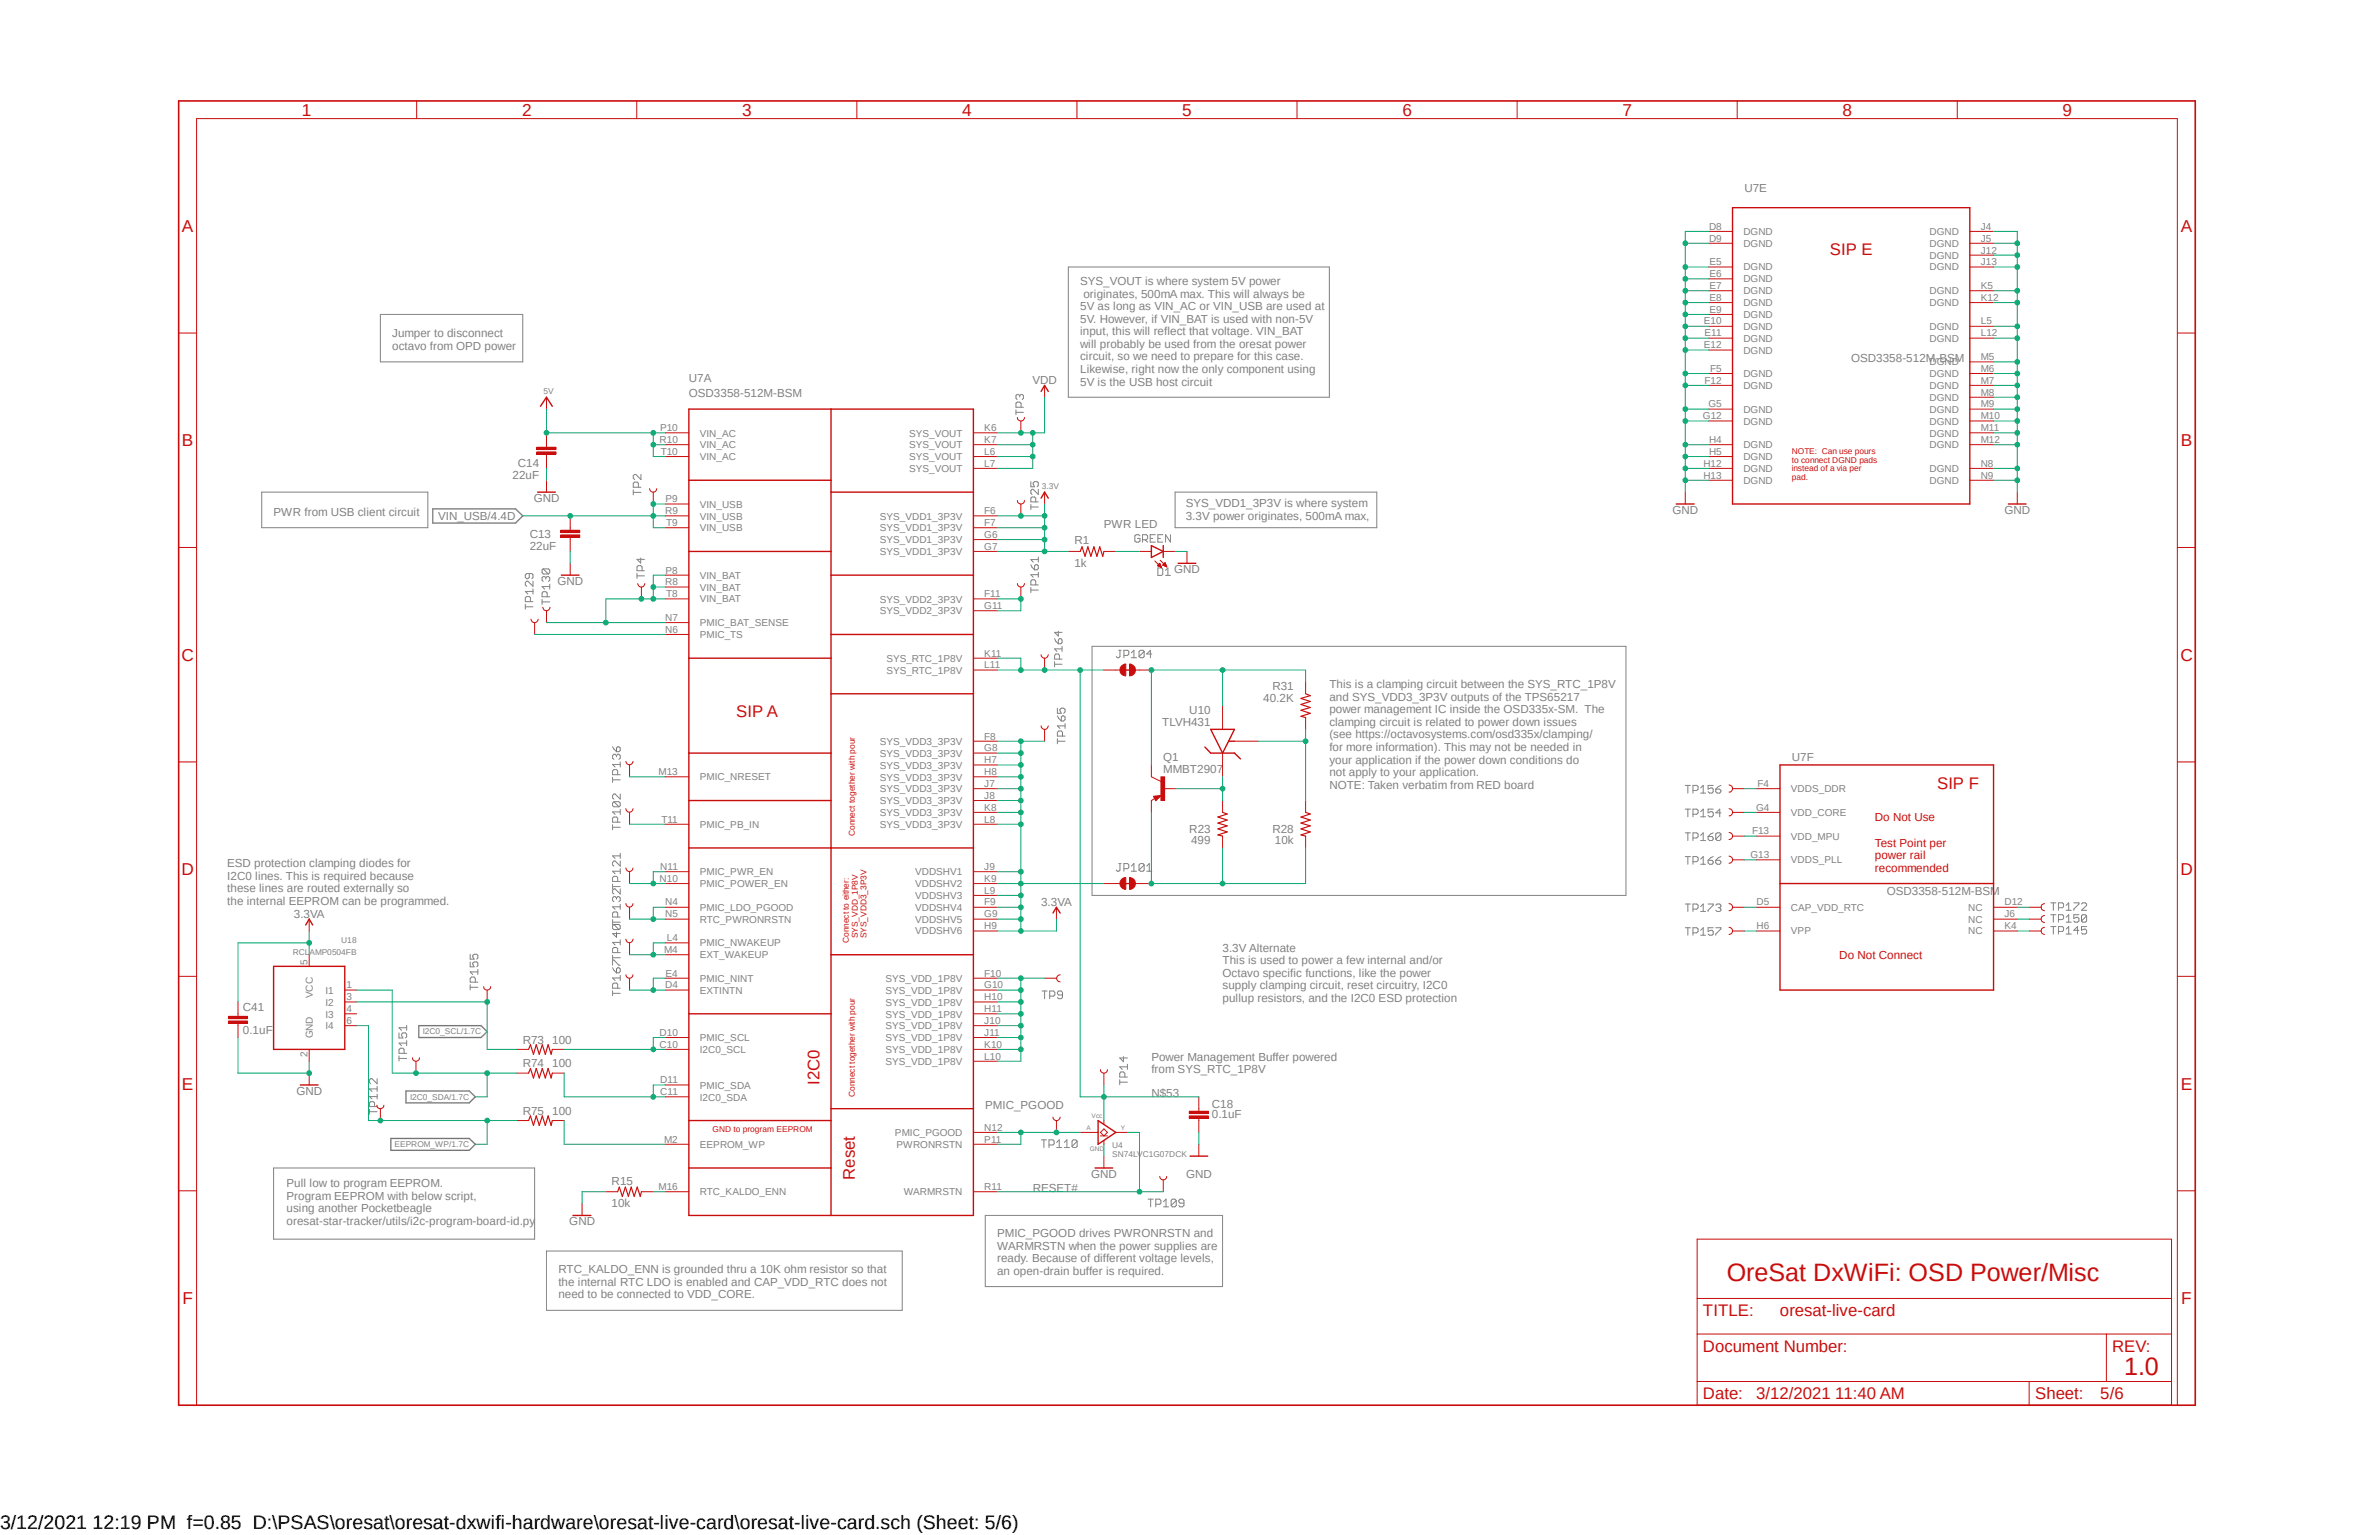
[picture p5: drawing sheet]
<svg xmlns="http://www.w3.org/2000/svg" width="432mm" height="279mm" viewBox="0 0 432 279" stroke-linecap="round" stroke-linejoin="round" font-family="sans-serif">
<defs><g id="words">
<g font-size="4.6" fill="#c90d0c">
<text x="314.2" y="233.1">OreSat DxWiFi: OSD Power/Misc</text>
<text x="386.5" y="250.4">1.0</text>
</g>
<text font-size="3.6" x="0" y="278.4">3/12/2021 12:19 PM f=0.85 D:\PSAS\oresat\oresat-dxwifi-hardware\oresat-live-card\oresat-live-card.sch (Sheet: 5/6)</text>
<g font-size="3.1" fill="#c90d0c">
<text x="54.9" y="21.1">1</text>
<text x="95" y="21.1">2</text>
<text x="135" y="21.1">3</text>
<text x="175.1" y="21.1">4</text>
<text x="215.1" y="21.1">5</text>
<text x="255.2" y="21.1">6</text>
<text x="295.2" y="21.1">7</text>
<text x="335.3" y="21.1">8</text>
<text x="375.3" y="21.1">9</text>
<text x="33.1" y="42.2">A</text>
<text x="396.8" y="42.2">A</text>
<text x="33.1" y="81.2">B</text>
<text x="396.8" y="81.2">B</text>
<text x="33" y="120.3">C</text>
<text x="396.7" y="120.3">C</text>
<text x="33" y="159.3">D</text>
<text x="396.7" y="159.3">D</text>
<text x="33.1" y="198.3">E</text>
<text x="396.8" y="198.3">E</text>
<text x="33.2" y="237.4">F</text>
<text x="396.9" y="237.4">F</text>
</g>
<g font-size="3" fill="#c90d0c">
<text x="333" y="46.4">SIP E</text>
<text x="134" y="130.6">SIP A</text>
<text x="352.5" y="143.6">SIP F</text>
<text x="149.1" y="197.5" transform="rotate(-90 149.1 197.5)">I2C0</text>
<text x="155.5" y="214.8" transform="rotate(-90 155.5 214.8)">Reset</text>
<text x="309.9" y="239.6">TITLE:</text>
<text x="323.9" y="239.6">oresat-live-card</text>
<text x="309.9" y="246">Document Number:</text>
<text x="384.3" y="246">REV:</text>
<text x="309.9" y="254.7">Date:</text>
<text x="319.6" y="254.7">3/12/2021 11:40 AM</text>
<text x="370.3" y="254.7">Sheet:</text>
<text x="382.2" y="254.7">5/6</text>
</g>
<g font-size="2.1" fill="#808080">
<text x="317.4" y="35">U7E</text>
<text x="196.6" y="51.9">SYS_VOUT is where system 5V power</text>
<text x="196.6" y="56.5">5V as long as VIN_AC or VIN_USB are used at</text>
<text x="196.6" y="58.8">5V. However, if VIN_BAT is used with non-5V</text>
<text x="197.1" y="54.2">originates, 500mA max. This will always be</text>
<text x="71.4" y="61.4">Jumper to disconnect</text>
<text x="71.4" y="63.7">octavo from OPD power</text>
<text x="196.6" y="61">input, this will reflect that voltage. VIN_BAT</text>
<text x="196.6" y="63.3">will probably be used from the oresat power</text>
<text x="196.6" y="65.6">circuit, so we need to prepare for this case.</text>
<text x="336.8" y="65.9">OSD3358-512M-BSM</text>
<text x="125.3" y="69.6">U7A</text>
<text x="187.9" y="69.9">VDD</text>
<text x="196.6" y="67.9">Likewise, right now the only component using</text>
<text x="196.6" y="70.2">5V is the USB host circuit</text>
<text x="125.3" y="72.3">OSD3358-512M-BSM</text>
<text x="93.3" y="87.1">22uF</text>
<text x="94.2" y="85">C14</text>
<text x="49.8" y="93.9">PWR from USB client circuit</text>
<text x="79.7" y="94.7">VIN_USB/4.4D</text>
<text x="97.1" y="91.3">GND</text>
<text x="215.8" y="92.3">SYS_VDD1_3P3V is where system</text>
<text x="215.8" y="94.6">3.3V power originates, 500mA max,</text>
<text x="304.3" y="93.5">GND</text>
<text x="364.7" y="93.5">GND</text>
<text x="96.4" y="100.1">22uF</text>
<text x="96.4" y="97.9">C13</text>
<text x="195.5" y="99.1">R1</text>
<text x="200.9" y="96.1">PWR LED</text>
<text x="101.4" y="106.4">GND</text>
<text x="195.5" y="103.2">1k</text>
<text x="213.7" y="104.3">GND</text>
<text x="231.5" y="125.6">R31</text>
<text x="241.9" y="125.3">This is a clamping circuit between the SYS_RTC_1P8V</text>
<text x="216.4" y="130">U10</text>
<text x="229.9" y="127.8">40.2K</text>
<text x="241.9" y="127.5">and SYS_VDD3_3P3V outputs of the TPS65217</text>
<text x="241.9" y="129.8">power management IC inside the OSD335x-SM. The</text>
<text x="211.5" y="132.1">TLVH431</text>
<text x="241.9" y="132.1">clamping circuit is related to power down issues</text>
<text x="241.9" y="134.4">(see https://octavosystems.com/osd335x/clamping/</text>
<text x="241.9" y="136.7">for more information). This may not be needed in</text>
<text x="211.7" y="140.8">MMBT2907</text>
<text x="211.7" y="138.6">Q1</text>
<text x="241.9" y="139">your application if the power down conditions do</text>
<text x="241.9" y="141.3">not apply to your application.</text>
<text x="241.9" y="143.6">NOTE: Taken verbatim from RED board</text>
<text x="326.1" y="138.6">U7F</text>
<text x="216.4" y="151.6">R23</text>
<text x="216.7" y="153.7">499</text>
<text x="231.5" y="151.6">R28</text>
<text x="232" y="153.7">10k</text>
<text x="41.4" y="157.8">ESD protection clamping diodes for</text>
<text x="41.4" y="160.1">I2C0 lines. This is required because</text>
<text x="41.4" y="162.4">these lines are routed externally so</text>
<text x="41.4" y="164.7">the internal EEPROM can be programmed.</text>
<text x="53.5" y="167">3.3VA</text>
<text x="189.4" y="164.9">3.3VA</text>
<text x="343.3" y="163">OSD3358-512M-BSM</text>
<text x="222.5" y="173.2">3.3V Alternate</text>
<text x="222.5" y="175.5">This is used to power a few internal and/or</text>
<text x="222.5" y="177.8">Octavo specific functions, like the power</text>
<text x="44.2" y="184">C41</text>
<text x="222.5" y="180.1">supply clamping circuit, reset circuitry, I2C0</text>
<text x="222.5" y="182.4">pullup resistors, and the I2C0 ESD protection</text>
<text x="44.2" y="188.1">0.1uF</text>
<text x="95.1" y="189.9">R73</text>
<text x="100.5" y="189.9">100</text>
<text x="95.1" y="194.3">R74</text>
<text x="100.5" y="194.3">100</text>
<text x="209.5" y="193">Power Management Buffer powered</text>
<text x="209.5" y="195.3">from SYS_RTC_1P8V</text>
<text x="53.9" y="199.2">GND</text>
<text x="95.1" y="202.9">R75</text>
<text x="100.5" y="202.9">100</text>
<text x="179.3" y="201.8">PMIC_PGOOD</text>
<text x="209.5" y="199.6">N$53</text>
<text x="220.5" y="203.5">0.1uF</text>
<text x="220.5" y="201.6">C18</text>
<text x="111.3" y="215.6">R15</text>
<text x="198.5" y="214.3">GND</text>
<text x="215.8" y="214.3">GND</text>
<text x="52.2" y="216.1">Pull low to program EEPROM.</text>
<text x="52.2" y="218.4">Program EEPROM with below script,</text>
<text x="52.2" y="220.7">using another Pocketbeagle</text>
<text x="111.3" y="219.7">10k</text>
<text x="187.9" y="216.9">RESET#</text>
<text x="52.2" y="223">oresat-star-tracker/utils/i2c-program-board-id.py</text>
<text x="103.6" y="223">GND</text>
<text x="181.4" y="225.2">PMIC_PGOOD drives PWRONRSTN and</text>
<text x="181.4" y="227.5">WARMRSTN when the power supplies are</text>
<text x="101.6" y="231.8">RTC_KALDO_ENN is grounded thru a 10K ohm resistor so that</text>
<text x="181.4" y="229.7">ready. Because of different voltage levels,</text>
<text x="181.4" y="232">an open-drain buffer is required.</text>
<text x="101.6" y="234.1">the internal RTC LDO is enabled and CAP_VDD_RTC does not</text>
<text x="101.6" y="236.3">need to be connected to VDD_CORE.</text>
</g>
<g font-size="2.1" fill="#c90d0c">
<text x="341.2" y="149.5">Do Not Use</text>
<text x="341.2" y="154.1">Test Point per</text>
<text x="341.2" y="156.4">power rail</text>
<text x="341.2" y="158.7">recommended</text>
<text x="334.7" y="174.5">Do Not Connect</text>
</g>
<g font-size="1.8" fill="#808080">
<text x="311" y="41.8">D8</text>
<text x="360.4" y="41.8">J4</text>
<text x="311" y="44">D9</text>
<text x="317.2" y="42.8">DGND</text>
<text x="317.2" y="44.9">DGND</text>
<text x="351.1" y="42.8">DGND</text>
<text x="351.1" y="44.9">DGND</text>
<text x="351.1" y="47.1">DGND</text>
<text x="360.4" y="44">J5</text>
<text x="360.4" y="46.1">J12</text>
<text x="311.1" y="48.3">E5</text>
<text x="311.1" y="50.5">E6</text>
<text x="311.1" y="52.6">E7</text>
<text x="317.2" y="49.2">DGND</text>
<text x="317.2" y="51.4">DGND</text>
<text x="317.2" y="53.6">DGND</text>
<text x="351.1" y="49.2">DGND</text>
<text x="351.1" y="53.6">DGND</text>
<text x="360.4" y="48.3">J13</text>
<text x="360.4" y="52.6">K5</text>
<text x="310" y="59.1">E10</text>
<text x="311.1" y="54.8">E8</text>
<text x="311.1" y="56.9">E9</text>
<text x="317.2" y="55.7">DGND</text>
<text x="317.2" y="57.9">DGND</text>
<text x="351.1" y="55.7">DGND</text>
<text x="360.4" y="54.8">K12</text>
<text x="360.4" y="59.1">L5</text>
<text x="310" y="63.4">E12</text>
<text x="310.2" y="61.2">E11</text>
<text x="317.2" y="60">DGND</text>
<text x="317.2" y="62.2">DGND</text>
<text x="317.2" y="64.3">DGND</text>
<text x="351.1" y="60">DGND</text>
<text x="351.1" y="62.2">DGND</text>
<text x="360.4" y="61.2">L12</text>
<text x="360.4" y="65.5">M5</text>
<text x="310.2" y="69.8">F12</text>
<text x="311.2" y="67.7">F5</text>
<text x="317.2" y="68.7">DGND</text>
<text x="317.2" y="70.8">DGND</text>
<text x="351.1" y="66.5">DGND</text>
<text x="351.1" y="68.7">DGND</text>
<text x="351.1" y="70.8">DGND</text>
<text x="360.4" y="67.7">M6</text>
<text x="360.4" y="69.8">M7</text>
<text x="309.9" y="76.3">G12</text>
<text x="310.9" y="74.2">G5</text>
<text x="317.2" y="75.1">DGND</text>
<text x="317.2" y="77.3">DGND</text>
<text x="351.1" y="73">DGND</text>
<text x="351.1" y="75.1">DGND</text>
<text x="351.1" y="77.3">DGND</text>
<text x="360.4" y="72">M8</text>
<text x="360.4" y="74.2">M9</text>
<text x="360.4" y="76.3">M10</text>
<text x="120" y="80.6">R10</text>
<text x="120.1" y="78.5">P10</text>
<text x="120.2" y="82.8">T10</text>
<text x="127.3" y="79.5">VIN_AC</text>
<text x="127.3" y="81.6">VIN_AC</text>
<text x="127.3" y="83.8">VIN_AC</text>
<text x="165.4" y="79.5">SYS_VOUT</text>
<text x="165.4" y="81.6">SYS_VOUT</text>
<text x="165.4" y="83.8">SYS_VOUT</text>
<text x="179.1" y="78.5">K6</text>
<text x="179.1" y="80.6">K7</text>
<text x="179.1" y="82.8">L6</text>
<text x="311" y="80.6">H4</text>
<text x="311" y="82.8">H5</text>
<text x="317.2" y="81.6">DGND</text>
<text x="317.2" y="83.8">DGND</text>
<text x="351.1" y="79.5">DGND</text>
<text x="351.1" y="81.6">DGND</text>
<text x="360.4" y="78.5">M11</text>
<text x="360.4" y="80.6">M12</text>
<text x="165.4" y="85.9">SYS_VOUT</text>
<text x="179.1" y="85">L7</text>
<text x="310" y="85">H12</text>
<text x="310" y="87.1">H13</text>
<text x="317.2" y="85.9">DGND</text>
<text x="317.2" y="88.1">DGND</text>
<text x="351.1" y="85.9">DGND</text>
<text x="351.1" y="88.1">DGND</text>
<text x="360.4" y="85">N8</text>
<text x="360.4" y="87.1">N9</text>
<text x="121" y="93.6">R9</text>
<text x="121.1" y="91.4">P9</text>
<text x="121.2" y="95.8">T9</text>
<text x="127.3" y="92.4">VIN_USB</text>
<text x="127.3" y="94.6">VIN_USB</text>
<text x="160.1" y="94.6">SYS_VDD1_3P3V</text>
<text x="179.1" y="93.6">F6</text>
<text x="179.1" y="95.8">F7</text>
<text x="127.3" y="96.7">VIN_USB</text>
<text x="160.1" y="96.7">SYS_VDD1_3P3V</text>
<text x="160.1" y="98.9">SYS_VDD1_3P3V</text>
<text x="160.1" y="101">SYS_VDD1_3P3V</text>
<text x="179.1" y="97.9">G6</text>
<text x="179.1" y="100.1">G7</text>
<text x="121" y="106.6">R8</text>
<text x="121.1" y="104.4">P8</text>
<text x="127.3" y="105.3">VIN_BAT</text>
<text x="127.3" y="107.5">VIN_BAT</text>
<text x="121" y="113">N7</text>
<text x="121.2" y="108.7">T8</text>
<text x="127.3" y="114">PMIC_BAT_SENSE</text>
<text x="127.3" y="109.6">VIN_BAT</text>
<text x="160.1" y="109.7">SYS_VDD2_3P3V</text>
<text x="160.1" y="111.8">SYS_VDD2_3P3V</text>
<text x="179.1" y="108.7">F11</text>
<text x="179.1" y="110.9">G11</text>
<text x="121" y="115.2">N6</text>
<text x="127.3" y="116.1">PMIC_TS</text>
<text x="179.1" y="119.5">K11</text>
<text x="161.3" y="120.5">SYS_RTC_1P8V</text>
<text x="161.3" y="122.6">SYS_RTC_1P8V</text>
<text x="179.1" y="121.7">L11</text>
<text x="160.1" y="135.6">SYS_VDD3_3P3V</text>
<text x="160.1" y="137.8">SYS_VDD3_3P3V</text>
<text x="179.1" y="134.6">F8</text>
<text x="179.1" y="136.8">G8</text>
<text x="119.8" y="141.1">M13</text>
<text x="127.3" y="142">PMIC_NRESET</text>
<text x="160.1" y="139.9">SYS_VDD3_3P3V</text>
<text x="160.1" y="142.1">SYS_VDD3_3P3V</text>
<text x="179.1" y="138.9">H7</text>
<text x="179.1" y="141.1">H8</text>
<text x="179.1" y="143.3">J7</text>
<text x="319.8" y="143.3">F4</text>
<text x="120.4" y="149.7">T11</text>
<text x="160.1" y="144.2">SYS_VDD3_3P3V</text>
<text x="160.1" y="146.4">SYS_VDD3_3P3V</text>
<text x="160.1" y="148.5">SYS_VDD3_3P3V</text>
<text x="179.1" y="145.4">J8</text>
<text x="179.1" y="147.6">K8</text>
<text x="179.1" y="149.7">L8</text>
<text x="319.5" y="147.6">G4</text>
<text x="325.9" y="144.2">VDDS_DDR</text>
<text x="325.9" y="148.5">VDD_CORE</text>
<text x="127.3" y="150.7">PMIC_PB_IN</text>
<text x="160.1" y="150.7">SYS_VDD3_3P3V</text>
<text x="318.8" y="151.9">F13</text>
<text x="325.9" y="152.8">VDD_MPU</text>
<text x="120" y="160.5">N10</text>
<text x="120.1" y="158.4">N11</text>
<text x="127.3" y="159.3">PMIC_PWR_EN</text>
<text x="127.3" y="161.5">PMIC_POWER_EN</text>
<text x="166.5" y="159.3">VDDSHV1</text>
<text x="166.5" y="161.5">VDDSHV2</text>
<text x="179.1" y="158.4">J9</text>
<text x="179.1" y="160.5">K9</text>
<text x="318.5" y="156.2">G13</text>
<text x="325.9" y="157.1">VDDS_PLL</text>
<text x="121" y="164.8">N4</text>
<text x="121" y="167">N5</text>
<text x="127.3" y="165.8">PMIC_LDO_PGOOD</text>
<text x="127.3" y="167.9">RTC_PWRONRSTN</text>
<text x="166.5" y="167.9">VDDSHV5</text>
<text x="166.5" y="163.6">VDDSHV3</text>
<text x="166.5" y="165.8">VDDSHV4</text>
<text x="179.1" y="167">G9</text>
<text x="179.1" y="162.6">L9</text>
<text x="179.1" y="164.8">F9</text>
<text x="319.6" y="164.8">D5</text>
<text x="325.9" y="165.8">CAP_VDD_RTC</text>
<text x="358.1" y="165.8">NC</text>
<text x="358.1" y="167.9">NC</text>
<text x="364.7" y="164.8">D12</text>
<text x="364.7" y="167">J6</text>
<text x="120.9" y="173.4">M4</text>
<text x="121.3" y="171.3">L4</text>
<text x="127.3" y="172.3">PMIC_NWAKEUP</text>
<text x="166.5" y="170.1">VDDSHV6</text>
<text x="179.1" y="169.1">H9</text>
<text x="319.6" y="169.1">H6</text>
<text x="325.9" y="170.1">VPP</text>
<text x="358.1" y="170.1">NC</text>
<text x="364.7" y="169.1">K4</text>
<text x="56" y="175.6" transform="rotate(-90 56 175.6)">5</text>
<text x="63" y="179.9">1</text>
<text x="121" y="179.9">D4</text>
<text x="121.1" y="177.8">E4</text>
<text x="127.3" y="178.7">PMIC_NINT</text>
<text x="127.3" y="174.4">EXT_WAKEUP</text>
<text x="161.1" y="178.7">SYS_VDD_1P8V</text>
<text x="179.1" y="177.8">F10</text>
<text x="179.1" y="179.9">G10</text>
<text x="56.9" y="181.7" transform="rotate(-90 56.9 181.7)">VCC</text>
<text x="59.2" y="180.9">I1</text>
<text x="59.2" y="183">I2</text>
<text x="59.2" y="185.2">I3</text>
<text x="63" y="182.1">3</text>
<text x="63" y="184.2">4</text>
<text x="127.3" y="180.9">EXTINTN</text>
<text x="161.1" y="180.9">SYS_VDD_1P8V</text>
<text x="161.1" y="183">SYS_VDD_1P8V</text>
<text x="161.1" y="185.2">SYS_VDD_1P8V</text>
<text x="179.1" y="182.1">H10</text>
<text x="179.1" y="184.2">H11</text>
<text x="56.9" y="189" transform="rotate(-90 56.9 189)">GND</text>
<text x="59.2" y="187.4">I4</text>
<text x="63" y="186.4">6</text>
<text x="120" y="190.7">C10</text>
<text x="120" y="188.6">D10</text>
<text x="127.3" y="191.7">I2C0_SCL</text>
<text x="127.3" y="189.5">PMIC_SCL</text>
<text x="161.1" y="187.4">SYS_VDD_1P8V</text>
<text x="161.1" y="189.5">SYS_VDD_1P8V</text>
<text x="161.1" y="191.7">SYS_VDD_1P8V</text>
<text x="179.1" y="186.4">J10</text>
<text x="179.1" y="188.6">J11</text>
<text x="179.1" y="190.7">K10</text>
<text x="56" y="192.4" transform="rotate(-90 56 192.4)">2</text>
<text x="120.1" y="197.2">D11</text>
<text x="161.1" y="193.8">SYS_VDD_1P8V</text>
<text x="179.1" y="192.9">L10</text>
<text x="120.1" y="199.3">C11</text>
<text x="127.3" y="200.3">I2C0_SDA</text>
<text x="127.3" y="198.2">PMIC_SDA</text>
<text x="120.9" y="208">M2</text>
<text x="127.3" y="209">EEPROM_WP</text>
<text x="162.9" y="206.8">PMIC_PGOOD</text>
<text x="163.2" y="209">PWRONRSTN</text>
<text x="179.1" y="205.8">N12</text>
<text x="179.1" y="208">P11</text>
<text x="119.8" y="216.6">M16</text>
<text x="127.3" y="217.6">RTC_KALDO_ENN</text>
<text x="164.5" y="217.6">WARMRSTN</text>
<text x="179.1" y="216.6">R11</text>
</g>
<g font-size="1.5" fill="#808080">
<text x="98.9" y="71.8">5V</text>
<text x="189.6" y="89.1">3.3V</text>
<text x="53.3" y="173.8">RCLAMP0504FB</text>
<text x="62.1" y="171.6">U18</text>
<text x="76.9" y="188.3">I2C0_SCL/1.7C</text>
<text x="74.6" y="200.2">I2C0_SDA/1.7C</text>
<text x="71.8" y="208.8">EEPROM_WP/1.7C</text>
<text x="202.4" y="209">U4</text>
<text x="202.4" y="210.6">SN74LVC1G07DCK</text>
</g>
<g font-size="1.5" fill="#c90d0c">
<text x="326" y="82.6">NOTE: Can use pours</text>
<text x="326" y="84.2">to connect DGND pads</text>
<text x="326" y="85.8">instead of a via per</text>
<text x="326" y="87.4">pad.</text>
<text x="155.5" y="152.2" transform="rotate(-90 155.5 152.2)">Connect together with pour</text>
<text x="154.5" y="171.6" transform="rotate(-90 154.5 171.6)">Connect to either:</text>
<text x="156.1" y="170.8" transform="rotate(-90 156.1 170.8)">SYS_VDD_1P8V</text>
<text x="157.7" y="170.8" transform="rotate(-90 157.7 170.8)">SYS_VDD3_3P3V</text>
<text x="155.5" y="199.6" transform="rotate(-90 155.5 199.6)">Connect together with pour</text>
<text x="129.7" y="206.1">GND to program EEPROM</text>
</g>
<g font-size="1.2" fill="#808080">
<text x="198.6" y="203.5">Vcc</text>
<text x="197.7" y="205.7">A</text>
<text x="198.3" y="209.6">GND</text>
<text x="204" y="205.7">Y</text>
</g>
</g></defs>
<path d="M32 18.1l367.8 238.1M399.8 18.1l-367.8 238.1" fill="none" stroke="#fff" stroke-width=".18"/>
<g fill="none" stroke="#808080" stroke-width=".18">
<path d="M69.2 57.2h25.9v8.7h-25.9zM194.4 48.6h47.5v23.7h-47.5zM184.9 75.1h1.3M184.9 74.6v.9M185.5 72l-.2-.2h-.2l-.2 .2v.5l.2 .2M185.5 72l.3-.2h.2l.2 .2v.5l-.2 .2M185.5 72v.3M185.8 74.1v-.7l-.3-.2h-.4l-.2 .2v.7h1.3M47.6 89.6h30.3v6.5h-30.3zM115.2 89.6h1.4M115.2 89.2v.9M116.2 88.7v-.7l-.2-.2h-.5l-.3 .2v.7h1.4"/>
<path d="M116.6 86.4v.9l-.9-.9-.5 .2v.4l.3 .3M187.6 87.7v.9h.7l-.3-.5v-.2l.3-.2h.4l.2 .2v.4l-.2 .3M187.6 91.8v1M187.6 92.3h1.3M188.5 91.4v-.7l-.2-.2h-.5l-.2 .2v.7h1.3M188.9 89.1v.9l-.9-.9h-.2l-.2 .2v.4l.2 .3M207.4 97.5l-.2-.2h-.4l-.3 .2v1l.3 .2h.4l.2-.2v-.5h-.4M207.9 98.3h.7l.2-.3v-.5l-.2-.2h-.7v1.4M208.4 98.3l.4 .4M209.3 98h.5M210.2 97.3h-.9v1.4h.9M210.7 98h.5"/>
<path d="M211.6 97.3h-.9v1.4h.9M213 97.3v1.4l-.9-1.4v1.4M213.8 89.6h36.7v6.5h-36.7zM95.6 110.4h1.4M95.6 110v.9M96.3 104.4v.7l-.2 .2-.5-.2v-.5l.2-.2h1l.2 .2v.5l-.2 .2M96.5 109.5v-.7l-.2-.2h-.5l-.2 .2v.7h1.4M97 105.8v.9l-.9-.9h-.3l-.2 .2v.5l.2 .2M97 107.7h-1.4l.5 .4M97 107.2v.9M98.6 109.6h1.4M98.6 109.1v.9"/>
<path d="M98.8 103.5l-.2 .3v.4l.2 .3h1M98.8 103.5h1l.2 .3v.4l-.2 .3M98.8 103.5l1 1M99.3 105.2l-.2-.3h-.3l-.2 .3v.4l.2 .2M99.3 105.2l.3-.3 .4 .3v.4l-.2 .2M99.3 105.2v.2M99.6 108.6v-.7l-.3-.2h-.5l-.2 .2v.7h1.4M100 106.8h-1.4l.5 .4M100 106.3v.9M115.9 104.8h1.4M115.9 104.4v.9M116.6 101.6v.9l-.7-.7h1.4"/>
<path d="M116.8 103.9v-.7l-.2-.2h-.5l-.2 .2v.7h1.4M187.6 107.4h1.3M187.6 106.9v1M187.6 102.8l.2 .5 .5 .4M188.3 103l.2-.2h.2l.2 .2v.5l-.2 .2h-.4zM188.5 106.5v-.7l-.2-.3h-.5l-.2 .3v.7h1.3M188.9 104.6h-1.3l.4 .5M188.9 101.4v.9M188.9 104.2v.9M188.9 101.9h-1.3l.4 .4M191.9 116.2l.2 .5 .5 .5M192.6 114.9v.9l-.7-.7h1.4"/>
<path d="M192.8 120v-.7l-.2-.3h-.5l-.2 .3v.7h1.4M192.8 116.2h.2l.3 .3v.5l-.3 .2h-.4v-.7zM193.3 118.1h-1.4l.4 .5M193.3 117.6v1M198.7 117.6h97.2v45.4h-97.2zM203.6 118.4h.4M203.8 118.4v1.1l-.2 .2h-.3l-.2-.2M204.5 119.3h.7l.2-.3v-.4l-.2-.2h-.7v1.3M205.9 118.8l.4-.4v1.3M205.9 119.7h.9M208.2 118.6l-.2-.2h-.5l-.2 .2v.9M208.2 118.6v.9l-.2 .2h-.5l-.2-.2"/>
<path d="M208.2 118.6l-.9 .9M209.6 119h-.9l.6-.6v1.3M210.7 103.4h.7l.2 .2v.9l-.2 .2h-.7zM212.1 104.7h.9M212.1 103.8l.4-.4v1.3M111.5 135.9l.7 .9M112.2 137.5l-.3-.2h-.2l-.2 .2v.5l.2 .2M112.2 137.5l.2-.2h.2l.3 .2v.5l-.3 .2M112.2 137.5v.3M112.4 135.9l.5 .2v.5l-.3 .2h-.4v-.7zM112.9 138.7v.9M112.9 139.1h-1.4l.4 .5"/>
<path d="M191.9 120.9h1.4M191.9 120.4v1M192.4 134.9h1.4M192.4 128.9v.9h.7l-.2-.4v-.3l.2-.2h.4l.3 .2v.5l-.3 .2M192.4 134.5v.9M192.4 130.3l.7 .9M193.1 130.5l.2-.2 .5 .2v.5l-.3 .2h-.4zM193.3 134v-.7l-.2-.2h-.4l-.3 .2v.7h1.4M193.8 132.1h-1.4l.5 .5M193.8 131.7v.9M111.5 141.5v.9M111.5 150.1v.9"/>
<path d="M111.5 141.9h1.4M111.5 150.6h1.4M111.7 145.9l-.2 .3v.4l.2 .3h.9M111.7 145.9h.9l.3 .3v.4l-.3 .3M111.7 145.9l.9 1M112.4 141v-.7l-.2-.2h-.5l-.2 .2v.7h1.4M112.4 149.6v-.7l-.2-.2h-.5l-.2 .2v.7h1.4M112.9 144.5v1l-1-1h-.2l-.2 .3v.4l.2 .3M112.9 156.7v.9l-1-.9h-.2l-.2 .3v.4l.2 .2M112.9 147.3v1M112.9 155.3v1M112.9 158.1v.9"/>
<path d="M112.9 158.6h-1.4l.4 .4M112.9 155.8h-1.4l.4 .5M112.9 147.8h-1.4l.4 .5M203.6 157.2h.4M203.8 157.2v1.2l-.2 .2h-.3l-.2-.2M204.5 158.1h.7l.2-.2v-.5l-.2-.2h-.7v1.4M205.9 158.6h.9M205.9 157.6l.4-.4v1.4M208.2 157.4v1l-.2 .2h-.5l-.2-.2M208.2 157.4l-.2-.2h-.5l-.2 .2v1M208.2 157.4l-.9 1M208.7 158.6h.9"/>
<path d="M208.7 157.6l.4-.4v1.4M306.7 143h.9M306.7 147.3h.9M306.7 151.6h.9M306.7 155.9h.9M307.1 143v1.4M307.1 147.3v1.4M307.1 151.6v1.4M307.1 155.9v1.4M308.1 143.9h.6l.3-.3v-.4l-.3-.2h-.6v1.4M308.1 148.2h.6l.3-.2v-.5l-.3-.2h-.6v1.4M308.1 152.5h.6l.3-.2v-.5l-.3-.2h-.6v1.4"/>
<path d="M308.1 156.8h.6l.3-.2v-.5l-.3-.2h-.6v1.4M309.5 143.4l.4-.4v1.4M309.5 147.7l.4-.4v1.4M309.5 152.1l.4-.5v1.4M309.5 156.4l.4-.5v1.4M309.5 144.4h.8M309.5 148.7h.8M309.5 153h.8M309.5 157.3h.8M310.8 152.3h.7l.2 .4-.2 .3h-.4l-.3-.3zM310.8 156.6h.7l.2 .5-.2 .2h-.4l-.3-.2zM311.7 143h-.9v.6l.5-.2h.2l.2 .2v.5l-.2 .3h-.4l-.3-.3"/>
<path d="M311.7 147.3h-.9v.7l.5-.3h.2l.2 .3v.4l-.2 .3h-.4l-.3-.3M311.7 151.6l-.4 .2-.5 .5M311.7 155.9l-.4 .2-.5 .5M312.2 143.6h.7l.2 .5-.2 .3h-.4l-.3-.3zM312.2 156.6h.7l.2 .5-.2 .2h-.4l-.3-.2zM313.1 143l-.4 .2-.5 .4M313.1 151.8l-.2-.2h-.4l-.3 .2v.9M313.1 151.8v.9l-.2 .3h-.4l-.3-.3M313.1 148h-.9l.7-.7v1.4M313.1 151.8l-.9 .9M313.1 155.9l-.4 .2-.5 .5M85.6 173.7v.9h.7l-.3-.4v-.3l.3-.2h.4l.3 .2v.5l-.3 .2"/>
<path d="M85.6 175.1v.9h.7l-.3-.5v-.2l.3-.2h.4l.3 .2v.5l-.3 .2M85.6 179.7h1.4M85.6 179.2v1M86.5 178.8v-.7l-.2-.3h-.5l-.2 .3v.7h1.4M87 176.9h-1.4l.4 .5M87 176.4v1M111.5 160.9v.9M111.5 167.4v.9M111.5 173.9v1.8M111.5 176.1l.7 1M111.5 174.8h.2l.9 .9h.3M111.5 174.3h1.4"/>
<path d="M111.5 167.9h1.4M111.5 161.4h1.4M111.7 168.3l-.2 .2v.5l.2 .2h.9M111.7 168.3h.9l.3 .2v.5l-.3 .2M111.7 168.3l.9 .9M112.2 163.4l-.3-.2h-.2l-.2 .2v.5l.2 .2M112.2 163.4l.2-.2h.2l.3 .2v.5l-.3 .2M112.2 176.4l.2-.3 .5 .3v.4l-.3 .3h-.4zM112.2 163.4v.3M112.2 169.7v.9l-.7-.7h1.4M112.4 160.4v-.7l-.2-.2h-.5l-.2 .2v.7h1.4M112.4 166.9v-.7l-.2-.2h-.5l-.2 .2v.7h1.4"/>
<path d="M112.4 173.4v-.7l-.2-.2h-.5l-.2 .2v.7h1.4M112.4 179.9v-.7l-.2-.3h-.5l-.2 .3v.7h1.4M112.9 161.8v.9l-1-.9h-.2l-.2 .3v.4l.2 .2M112.9 178h-1.4l.4 .5M112.9 164.6v.9M112.9 171.1v.9M112.9 177.5v1M112.9 171.5h-1.4l.4 .5M112.9 165.1h-1.4l.4 .4M306.7 164.5h.9M306.7 168.9h.9M307.1 164.5v1.4"/>
<path d="M307.1 168.9v1.3M308.1 165.5h.6l.3-.3v-.4l-.3-.3h-.6v1.4M308.1 169.8h.6l.3-.3v-.4l-.3-.2h-.6v1.3M309.5 165l.4-.5v1.4M309.5 169.3l.4-.4v1.3M309.5 165.9h.8M309.5 170.2h.8M310.8 164.5h.9v.3l-.9 .9v.2M311.7 168.9h-.9v.6l.5-.2h.2l.2 .2v.5l-.2 .2h-.4l-.3-.2M312.2 168.9h.9v.2l-.9 .9v.2M312.2 164.8l.3-.3h.4l.2 .3v.2l-.2 .2M312.7 165.2h.2"/>
<path d="M312.9 165.2l.2 .3v.2l-.2 .2h-.4l-.3-.2M373.2 164.3h.9M373.2 166.5h.9M373.2 168.7h.9M373.6 164.3v1.4M373.6 166.5v1.4M373.6 168.7v1.3M374.6 165.2h.7l.2-.2v-.5l-.2-.2h-.7v1.4M374.6 167.4h.7l.2-.2v-.5l-.2-.2h-.7v1.4M374.6 169.5h.7l.2-.2v-.4l-.2-.2h-.7v1.3M376 167.9h.9M376 164.8l.4-.5v1.4"/>
<path d="M376 167l.4-.5v1.4M376 169.1l.4-.4v1.3M376 165.7h.9M376 170h.9M377.4 164.3h.9v.2l-.9 1v.2M378.3 166.5h-.9v.7l.4-.2 .5 .2v.4l-.3 .3h-.4l-.2-.3M378.3 169.3h-.9l.6-.6v1.3M378.8 164.5l.2-.2h.4l.3 .2v.3l-.9 .9h.9M379.7 166.7v.9l-.3 .3h-.4l-.2-.3M379.7 168.7h-.9v.6l.4-.2 .5 .2v.5l-.3 .2h-.4l-.2-.2M379.7 166.7l-.3-.2h-.4l-.2 .2v.9M379.7 166.7l-.9 .9"/>
<path d="M68.6 196.3v1l-.9-1h-.3l-.2 .3v.4l.2 .3M68.6 199.6h-1.4l.5 .4M68.6 197.7v1M68.6 199.1v.9M68.6 198.2h-1.4l.5 .5M72.6 192.7h1.4M72.6 188v.9h.7l-.2-.4v-.2l.2-.3h.5l.2 .3v.4l-.2 .2M72.6 192.2v.9M73.5 191.7v-.6l-.2-.3h-.4l-.3 .3v.6h1.4M74 189.9h-1.4l.5 .4M74 186.6v.9M74 189.4v.9"/>
<path d="M74 187.1h-1.4l.5 .4M111.5 180.8h1.4M111.5 180.3v.9M189.6 180.4h.9M190.1 180.4v1.4M191 181.3h.7l.2-.2v-.5l-.2-.2h-.7v1.4M193.3 181.1h-.7l-.2-.3 .2-.4h.5l.2 .2v1l-.2 .2h-.5l-.2-.2M203.8 197h1.3M203.8 196.5v.9M204.4 192.3v1l-.6-.7h1.3M204.7 196v-.6l-.3-.3h-.4l-.2 .3v.6h1.3M205.1 194.2h-1.3l.4 .4"/>
<path d="M205.1 193.7v.9M49.8 212.6h47.5v13h-47.5zM67.2 202.4h1.4M67.2 201.9v.9M68.2 201.4v-.7l-.3-.2h-.5l-.2 .2v.7h1.4M189.5 207.5h.9M189.9 207.5v1.4M190.9 208.4h.7l.2-.2v-.5l-.2-.2h-.7v1.4M192.3 207.9l.4-.4v1.4M192.3 208.9h.9M193.7 208.9h.9M193.7 207.9l.4-.4v1.4"/>
<path d="M196 207.7l-.3-.2h-.4l-.2 .2v1M196 207.7v1l-.3 .2h-.4l-.2-.2M196 207.7l-.9 1M208.9 218.3h.9M209.4 218.3v1.4M210.3 219.2h.7l.2-.2v-.5l-.2-.2h-.7v1.4M211.7 218.7l.5-.4v1.4M211.7 219.7h.9M214 218.5l-.2-.2h-.5l-.2 .2v.9M214 218.5v.9l-.2 .3h-.5l-.2-.3M214 218.5l-.9 .9M215.4 219h-.7l-.2-.3 .2-.4h.5l.2 .2v.9l-.2 .3h-.5l-.2-.3"/>
<path d="M99.4 227.7h64.8v10.8h-64.8zM179.3 221.2h43.2v13h-43.2z"/>
</g>
<path d="M78.7 92.6h15.1l1.3 1.3-1.3 1.3h-15.1zM73.9 198.6h11.5l1.1 1-1.1 1.1h-11.5zM76.2 186.7h11.3l1.1 1.1-1.1 1h-11.3zM71.1 207.2h14.3l1.1 1.1-1.1 1.1h-14.3z" fill="none" stroke="#808080" stroke-width=".25"/>
<g fill="none" stroke="#c90d0c" stroke-width=".25">
<path d="M125.3 74.5h51.8v146.7h-51.8zM151.2 74.5v146.7M189.4 71.2l.7-1.1 .7 1.1M97.8 89.6h3.2M125.3 87.4h25.9M151.2 89.6h25.9M189.4 90.7l.7-1.1 .7 1.1M209.5 99.3l2.2 1.1-2.2 1.1zM211.7 99.3v2.2M102.2 104.7h3.2M125.3 100.4h25.9M125.3 119.8h25.9"/>
<path d="M151.2 104.7h25.9M151.2 115.5h25.9M214.4 102.5h3.2M125.3 137.1h25.9M151.2 126.3h25.9M125.3 145.7h25.9M125.3 154.3h51.8M151.2 173.8h25.9M125.3 184.5h25.9M125.3 212.6h25.9M125.3 204h25.9M151.2 201.8h25.9"/>
<path d="M199.3 212.6h3.2M199.8 204l3.2 2.1-3.2 2.2zM216.5 210.4h3.3M104.3 221.2h3.2"/>
</g>
<g fill="none" stroke="#c90d0c" stroke-width=".18">
<path d="M99.4 78.8v2.6M121 78.8h4.3M177.1 78.8h4.3M185.1 76a.66 .66 0 0 0 .7 .6 .66 .66 0 0 0 .6-.6M185.8 76.6v2.2M190.1 70.1v2.2M97.7 82.3h3.5v.4h-3.5zM97.7 81.4h3.5v.4h-3.5zM99.4 82.7v2.6M99.4 87.4v2.2M102 97.4h3.5v.4h-3.5zM102 96.5h3.5v.4h-3.5z"/>
<path d="M103.8 93.9v2.6M103.8 97.8v2.6M118.2 88.9a.66 .66 0 0 0 .7 .7 .66 .66 0 0 0 .6-.7M118.9 89.6v2.1M121 80.9h4.3M121 91.7h4.3M121 93.9h4.3M121 96.1h4.3M121 83.1h4.3M177.1 80.9h4.3M177.1 93.9h4.3M177.1 96.1h4.3"/>
<path d="M177.1 83.1h4.3M177.1 85.3h4.3M177.1 98.2h4.3M190.1 89.6v2.1M96.6 112.7a.66 .66 0 0 0 .7 .6 .66 .66 0 0 0 .6-.6M97.3 113.3v2.2M98.8 110.5a.66 .66 0 0 0 .6 .7 .66 .66 0 0 0 .7-.7M99.4 111.2v2.1M103.8 102.5v2.2M116 106.2a.66 .66 0 0 0 .7 .7 .66 .66 0 0 0 .6-.7M116.7 106.8v2.2M121 115.5h4.3"/>
<path d="M121 113.3h4.3M121 104.7h4.3M121 106.8h4.3M121 109h4.3M177.1 109h4.3M177.1 100.4h4.3M177.1 111.2h4.3M177.1 119.8h4.3M185.1 106.2a.66 .66 0 0 0 .7 .7 .66 .66 0 0 0 .6-.7M185.8 106.8v2.2M189.4 119.2a.66 .66 0 0 0 .7 .6 .66 .66 0 0 0 .7-.6M190.1 119.8v2.2"/>
<path d="M194.4 100.4h2.2M200.9 100.4h2.1M207.3 100.4h2.2M210.1 102.1l1.2 1.2M210.6 103l.7 .3M210.6 103l.4-.5 .3 .8M210.6 103h.6M210.7 102.9h.5M210.7 103h.5M210.7 102.8h.5M210.8 102.8h.3M210.9 102.7h.2"/>
<path d="M210.9 103.1h.4M211 102.6h.1M211.1 103.2h.2M211.1 102l1.2 1.2M211.2 103.3h.1M211.6 102.8h.6M211.7 100.4h2.1M211.7 102.9h.5M211.7 102.8h.4M211.7 102.7h.4M211.8 102.7h.3M211.8 103h.4"/>
<path d="M211.8 102.6h.2M211.9 102.5h.1M212 103h.3M212 102.4h.1M212 102.4l-.4 .5 .7 .3M212 102.4l.3 .8M212.1 103.1h.2M212.3 103.2h.1M216 100.4v2.1M113.9 138.6a.66 .66 0 0 0 .6 .6 .66 .66 0 0 0 .7-.6M114.6 139.2v2.2M177.1 134.9h4.3"/>
<path d="M177.1 122h4.3M177.1 137.1h4.3M177.1 139.2h4.3M189.4 132.1a.66 .66 0 0 0 .7 .7 .66 .66 0 0 0 .7-.7M190.1 132.8v2.1M113.9 158a.66 .66 0 0 0 .6 .6 .66 .66 0 0 0 .7-.6M114.6 158.7v2.1M121 150h4.3M121 158.7h4.3M121 141.4h4.3M177.1 150h4.3M177.1 158.7h4.3"/>
<path d="M177.1 141.4h4.3M177.1 143.6h4.3M177.1 145.7h4.3M177.1 147.9h4.3M88 179.6a.64 .64 0 0 0 .6 .6 .64 .64 0 0 0 .7-.6M113.9 177.4a.66 .66 0 0 0 .6 .7 .66 .66 0 0 0 .7-.7M113.9 170.9a.66 .66 0 0 0 .6 .7 .66 .66 0 0 0 .7-.7M113.9 164.5a.66 .66 0 0 0 .6 .6 .66 .66 0 0 0 .7-.6M114.6 165.1v2.2M114.6 171.6v2.2M114.6 178.1v2.1M121 165.1h4.3"/>
<path d="M121 178.1h4.3M121 171.6h4.3M121 160.8h4.3M121 173.8h4.3M121 167.3h4.3M177.1 165.1h4.3M177.1 178.1h4.3M177.1 160.8h4.3M177.1 167.3h4.3M177.1 163h4.3M177.1 169.5h4.3M75.1 192.5a.64 .64 0 0 0 .6 .7 .64 .64 0 0 0 .6-.7"/>
<path d="M75.7 193.2v2.1M88.6 180.2v2.2M121 191h4.3M121 199.6h4.3M121 188.8h4.3M121 197.5h4.3M121 180.2h4.3M177.1 191h4.3M177.1 188.8h4.3M177.1 180.2h4.3M177.1 182.4h4.3M177.1 184.5h4.3"/>
<path d="M177.1 186.7h4.3M177.1 193.2h4.3M200.2 194.7a.64 .64 0 0 0 .7 .6 .64 .64 0 0 0 .6-.6M200.9 195.3v2.2M218.1 199.6v2.6M105.9 219.1v2.1M110.2 216.9h2.2M116.7 216.9h2.2M121 216.9h4.3M121 208.3h4.3M177.1 206.1h4.3M177.1 216.9h4.3"/>
<path d="M177.1 208.3h4.3M196.6 206.1h3.2M200.2 206.1l.7-.6 .6 .6-.6 .7zM200.2 206.8h1.3M200.9 204v.6M200.9 207.6v.7M200.9 210.4v2.2M203 206.1h2.2M216.4 203.1h3.5v.4h-3.5zM216.4 202.3h3.5v.4h-3.5zM218.1 203.5v2.6M218.1 208.3v2.1"/>
</g>
<path d="M196.6 100.4l.3-.9 .5 1.8 .6-1.8 .5 1.8 .6-1.8 .5 1.8 .5-1.8 .6 1.8 .2-.9M112.4 216.9l.3-.8 .5 1.7 .6-1.7 .5 1.7 .6-1.7 .5 1.7 .6-1.7 .5 1.7 .2-.9" fill="none" stroke="#c90d0c" stroke-width=".21"/>
<path d="M97.7 82.5h3.5M97.7 81.6h3.5M102 97.6h3.5M102 96.7h3.5M216.4 203.3h3.5M216.4 202.5h3.5" fill="none" stroke="#c90d0c" stroke-width=".42"/>
<path d="M211.2 141.4h.7v4.3h-.7z" fill-rule="evenodd" fill="#c90d0c"/>
<g fill="none" stroke="#c90d0c" stroke-width=".18">
<path d="M75.8 18.4v3.2M115.9 18.4v3.2M155.9 18.4v3.2M196 18.4v3.2M236 18.4v3.2M276.1 18.4v3.2M316.1 18.4v3.2M356.2 18.4v3.2M310.9 42.1h4.4M310.9 44.3h4.4M310.9 48.6h4.4M310.9 50.8h4.4"/>
<path d="M310.9 52.9h4.4M310.9 55.1h4.4M310.9 57.2h4.4M310.9 59.4h4.4M358.4 42.1h4.4M358.4 44.3h4.4M358.4 48.6h4.4M358.4 52.9h4.4M358.4 55.1h4.4M358.4 59.4h4.4M358.4 46.4h4.4M32.5 60.6h3.3"/>
<path d="M99.4 72.3v2.2M310.9 61.6h4.4M310.9 63.7h4.4M310.9 68h4.4M310.9 70.1h4.4M310.9 74.5h4.4M310.9 76.6h4.4M358.4 61.6h4.4M358.4 68h4.4M358.4 70.1h4.4M358.4 74.5h4.4M358.4 76.6h4.4"/>
<path d="M358.4 65.9h4.4M358.4 72.3h4.4M358.4 78.8h4.4M396.2 60.6h3.3M32.5 99.7h3.3M306.7 89.6v2.1M310.9 80.9h4.4M310.9 83.1h4.4M310.9 85.3h4.4M310.9 87.4h4.4M358.4 80.9h4.4M358.4 85.3h4.4"/>
<path d="M358.4 87.4h4.4M367.1 89.6v2.1M396.2 99.7h3.3M32.5 138.7h3.3M209.5 139.2v2.2l1.7 .8M222.5 128.4v4.4M222.5 137.1v4.3M224.6 134.9h4.3M237.6 124.1v2.2M237.6 130.6v2.2M396.2 138.7h3.3M209.9 144.9l1.3-.1-.9 1z"/>
<path d="M210.1 145.3l-.6 .4v2.2M211.2 141.4h.7v4.3h-.7zM211.7 143.6h2.1M222.5 145.7v2.2M222.5 152.2v2.1M237.6 145.7v2.2M237.6 152.2v2.1M314.6 142.9a.66 .66 0 0 1 .7 .6 .66 .66 0 0 1-.7 .7M314.6 147.2a.66 .66 0 0 1 .7 .6 .66 .66 0 0 1-.7 .7M314.6 151.5a.66 .66 0 0 1 .7 .7 .66 .66 0 0 1-.7 .6M314.6 155.8a.66 .66 0 0 1 .7 .7 .66 .66 0 0 1-.7 .6M315.3 143.6h2.1"/>
<path d="M315.3 147.9h2.1M315.3 152.2h2.1M315.3 156.5h2.1M319.6 143.6h4.3M319.6 147.9h4.3M319.6 152.2h4.3M319.6 156.5h4.3M32.5 177.7h3.3M314.6 164.5a.66 .66 0 0 1 .7 .6 .66 .66 0 0 1-.7 .7M314.6 168.8a.66 .66 0 0 1 .7 .6 .66 .66 0 0 1-.7 .7M315.3 165.1h2.1M315.3 169.5h2.1"/>
<path d="M319.6 165.1h4.3M319.6 169.5h4.3M362.8 165.1h4.3M362.8 169.5h4.3M362.8 167.3h4.3M369.2 165.1h2.2M369.2 169.5h2.2M369.2 167.3h2.2M372 164.5a.66 .66 0 0 0-.6 .6 .66 .66 0 0 0 .6 .7M372 166.6a.66 .66 0 0 0-.6 .7 .66 .66 0 0 0 .6 .6M372 168.8a.66 .66 0 0 0-.6 .6 .66 .66 0 0 0 .6 .7M396.2 177.7h3.3"/>
<path d="M32.5 216.7h3.3M396.2 216.7h3.3M308.8 225.6h86.3v30.2h-86.3zM308.8 236.3h86.3M35.8 255.8v-234.2h360.4v234.2M308.8 242.8h86.3M308.8 251.5h86.3M369.2 251.5v4.3M383.3 242.8v8.7"/>
</g>
<path d="M315.3 37.8h43.1v53.9h-43.1zM98.3 74l1.1-1.7 1.1 1.7M305 91.7h3.3M365.5 91.7h3.2M219.2 136l1.1 1.1h4.3l1.1 1M220.3 132.8h4.3l-2.1 4.3zM223.6 134.9h1M323.9 139.2h38.9v41h-38.9zM210.1 145l.3 .6 .6-.7-.9 .1 .3 .4 .3-.2h-.3M323.9 160.8h38.9" fill="none" stroke="#c90d0c" stroke-width=".25"/>
<path d="M237.6 126.3l.8 .3-1.7 .5 1.7 .6-1.7 .5 1.7 .6-1.7 .5 1.7 .5-1.7 .6 .9 .2M222.5 147.9l.8 .3-1.7 .5 1.7 .6-1.7 .5 1.7 .5-1.7 .6 1.7 .5-1.7 .6 .9 .2M237.6 147.9l.8 .3-1.7 .5 1.7 .6-1.7 .5 1.7 .5-1.7 .6 1.7 .5-1.7 .6 .9 .2" fill="none" stroke="#c90d0c" stroke-width=".21"/>
<path d="M32.5 18.4h367v237.4h-367z" fill="none" stroke="#c90d0c" stroke-width=".3"/>
<path d="M205.5 159.7a1.02 1.02 0 0 1 1.1 1.1h-1.1z" fill-rule="evenodd" fill="#c90d0c"/>
<path d="M205.5 159.7a1.02 1.02 0 0 1 1.1 1.1h-1.1z" fill="none" stroke="#c90d0c" stroke-width=".18"/>
<path d="M205.5 160.8h1.1a1.02 1.02 0 0 1-1.1 1.1z" fill-rule="evenodd" fill="#c90d0c"/>
<path d="M205.5 160.8h1.1a1.02 1.02 0 0 1-1.1 1.1z" fill="none" stroke="#c90d0c" stroke-width=".18"/>
<path d="M204 160.1l.3-.2 .6-.2v2.2a1.08 1.08 0 0 1-1-.7 1.08 1.08 0 0 1 .1-1.1z" fill-rule="evenodd" fill="#c90d0c"/>
<path d="M200.9 160.8h2.9M204 160.1l.3-.2 .6-.2v2.2a1.08 1.08 0 0 1-1-.7 1.08 1.08 0 0 1 .1-1.1zM206.6 160.8h2.9" fill="none" stroke="#c90d0c" stroke-width=".18"/>
<path d="M204.6 160.8h1.5" fill="none" stroke="#c90d0c" stroke-width=".25"/>
<path d="M205.5 120.9a1.08 1.08 0 0 1 1.1 1.1h-1.1z" fill-rule="evenodd" fill="#c90d0c"/>
<path d="M205.5 120.9a1.08 1.08 0 0 1 1.1 1.1h-1.1z" fill="none" stroke="#c90d0c" stroke-width=".18"/>
<path d="M205.5 122h1.1a1.02 1.02 0 0 1-1.1 1z" fill-rule="evenodd" fill="#c90d0c"/>
<path d="M205.5 122h1.1a1.02 1.02 0 0 1-1.1 1z" fill="none" stroke="#c90d0c" stroke-width=".18"/>
<path d="M204 121.2l.9-.3v2.1a1.06 1.06 0 0 1-1-.6 1.06 1.06 0 0 1 .1-1.2z" fill-rule="evenodd" fill="#c90d0c"/>
<g fill="none" stroke="#c90d0c" stroke-width=".18">
<path d="M185.1 91.1a.66 .66 0 0 0 .7 .7 .66 .66 0 0 0 .6-.7M185.8 91.7v2.2M200.9 122h2.9M204 121.2l.9-.3v2.1a1.06 1.06 0 0 1-1-.6 1.06 1.06 0 0 1 .1-1.2zM206.6 122h2.9M113.9 147.2a.66 .66 0 0 0 .6 .6 .66 .66 0 0 0 .7-.6M114.6 147.9v2.1M56.3 167.3v2.2M56.3 173.8v2.1M190.1 178.1h2.1M192.2 165.1v2.2M192.9 177.4a.66 .66 0 0 0-.6 .7 .66 .66 0 0 0 .6 .6"/>
<path d="M41.6 185.8h3.4v.5h-3.4zM41.6 185h3.4v.4h-3.4zM43.3 182.4v2.6M43.3 186.3v2.5M56.3 191v2.2M56.3 195.3v2.2M62.7 180.2h2.2M62.7 182.4h2.2M62.7 186.7h2.2M62.7 184.5h2.2M94 191h2.2M94 195.3h2.2"/>
<path d="M100.5 191h2.2M100.5 195.3h2.2M68.6 201.2a.64 .64 0 0 0 .6 .6 .64 .64 0 0 0 .7-.6M69.2 201.8v2.2M94 204h2.2M100.5 204h2.2M191.6 203.3a.66 .66 0 0 0 .7 .7 .66 .66 0 0 0 .6-.7M192.2 204v2.1M211 214.1a.64 .64 0 0 0 .7 .7 .64 .64 0 0 0 .6-.7M211.7 214.8v2.1"/>
</g>
<path d="M204.6 122h1.5M49.8 175.9h12.9v15.1h-12.9zM55.6 168.4l.7-1.1 .6 1.1M191.6 166.2l.6-1.1 .7 1.1M54.7 197.5h3.2" fill="none" stroke="#c90d0c" stroke-width=".25"/>
<path d="M41.6 186.1h3.4M41.6 185.2h3.4" fill="none" stroke="#c90d0c" stroke-width=".42"/>
<path d="M96.2 191l.3-.8 .6 1.7 .5-1.7 .5 1.7 .6-1.7 .5 1.7 .5-1.7 .6 1.7 .2-.9M96.2 195.3l.3-.8 .6 1.7 .5-1.7 .5 1.7 .6-1.7 .5 1.7 .5-1.7 .6 1.7 .2-.9M96.2 204l.3-.9 .6 1.8 .5-1.8 .5 1.8 .6-1.8 .5 1.8 .5-1.8 .6 1.8 .2-.9" fill="none" stroke="#c90d0c" stroke-width=".21"/>
<path d="M121 91.7h-2.1v2.2h2.1" fill="none" stroke="#0dab76" stroke-width=".18"/>
<circle cx="118.9" cy="93.9" r=".43" fill="#0dab76"/>
<g fill="none" stroke="#0dab76" stroke-width=".18">
<path d="M118.9 93.9v2.2h2.1"/>
<circle cx="118.9" cy="93.9" r=".43"/>
</g>
<circle cx="118.9" cy="91.7" r=".43" fill="#0dab76"/>
<g fill="none" stroke="#0dab76" stroke-width=".18">
<path d="M95.1 93.9h23.8"/>
<circle cx="118.9" cy="91.7" r=".43"/>
</g>
<circle cx="103.8" cy="93.9" r=".43" fill="#0dab76"/>
<g fill="none" stroke="#0dab76" stroke-width=".18">
<path d="M118.9 106.8h2.1M121 104.7h-2.1v4.3h2.1"/>
<circle cx="103.8" cy="93.9" r=".43"/>
</g>
<circle cx="118.9" cy="106.8" r=".43" fill="#0dab76"/>
<g fill="none" stroke="#0dab76" stroke-width=".18">
<path d="M116.7 109h2.2"/>
<circle cx="118.9" cy="106.8" r=".43"/>
</g>
<circle cx="118.9" cy="109" r=".43" fill="#0dab76"/>
<g fill="none" stroke="#0dab76" stroke-width=".18">
<path d="M110.2 109h6.5"/>
<circle cx="118.9" cy="109" r=".43"/>
</g>
<circle cx="116.7" cy="109" r=".43" fill="#0dab76"/>
<g fill="none" stroke="#0dab76" stroke-width=".18">
<path d="M99.4 113.3h21.6M110.2 109v4.3"/>
<circle cx="116.7" cy="109" r=".43"/>
</g>
<circle cx="110.2" cy="113.3" r=".43" fill="#0dab76"/>
<g fill="none" stroke="#0dab76" stroke-width=".18">
<path d="M121 78.8h-2.1v4.3h2.1M118.9 80.9h2.1M97.3 115.5h23.7"/>
<circle cx="110.2" cy="113.3" r=".43"/>
</g>
<circle cx="118.9" cy="80.9" r=".43" fill="#0dab76"/>
<g fill="none" stroke="#0dab76" stroke-width=".18">
<path d="M99.4 78.8h19.5"/>
<circle cx="118.9" cy="80.9" r=".43"/>
</g>
<circle cx="118.9" cy="78.8" r=".43" fill="#0dab76"/>
<circle cx="118.9" cy="78.8" r=".43" fill="none" stroke="#0dab76" stroke-width=".18"/>
<circle cx="99.4" cy="78.8" r=".43" fill="#0dab76"/>
<g fill="none" stroke="#0dab76" stroke-width=".18">
<path d="M99.4 74.5v4.3M181.4 98.2h8.7M190.1 91.7v2.2h-8.7M190.1 96.1v4.3h-8.7"/>
<circle cx="99.4" cy="78.8" r=".43"/>
</g>
<circle cx="190.1" cy="98.2" r=".43" fill="#0dab76"/>
<g fill="none" stroke="#0dab76" stroke-width=".18">
<path d="M190.1 93.9v2.2h-8.7"/>
<circle cx="190.1" cy="98.2" r=".43"/>
</g>
<circle cx="190.1" cy="96.1" r=".43" fill="#0dab76"/>
<circle cx="190.1" cy="96.1" r=".43" fill="none" stroke="#0dab76" stroke-width=".18"/>
<circle cx="190.1" cy="93.9" r=".43" fill="#0dab76"/>
<g fill="none" stroke="#0dab76" stroke-width=".18">
<path d="M190.1 100.4h4.3"/>
<circle cx="190.1" cy="93.9" r=".43"/>
</g>
<circle cx="190.1" cy="100.4" r=".43" fill="#0dab76"/>
<circle cx="190.1" cy="100.4" r=".43" fill="none" stroke="#0dab76" stroke-width=".18"/>
<circle cx="185.8" cy="93.9" r=".43" fill="#0dab76"/>
<g fill="none" stroke="#0dab76" stroke-width=".18">
<path d="M181.4 109h4.4v2.2h-4.4"/>
<circle cx="185.8" cy="93.9" r=".43"/>
</g>
<circle cx="185.8" cy="109" r=".43" fill="#0dab76"/>
<g fill="none" stroke="#0dab76" stroke-width=".18">
<path d="M237.6 124.1v-2.1h-15.1v6.4"/>
<circle cx="185.8" cy="109" r=".43"/>
</g>
<circle cx="222.5" cy="122" r=".43" fill="#0dab76"/>
<g fill="none" stroke="#0dab76" stroke-width=".18">
<path d="M222.5 122h-13v17.2"/>
<circle cx="222.5" cy="122" r=".43"/>
</g>
<circle cx="209.5" cy="122" r=".43" fill="#0dab76"/>
<g fill="none" stroke="#0dab76" stroke-width=".18">
<path d="M64.9 180.2h6.5v15.1h22.6M88.6 195.3v4.3h-2.1"/>
<circle cx="209.5" cy="122" r=".43"/>
</g>
<circle cx="88.6" cy="195.3" r=".43" fill="#0dab76"/>
<circle cx="88.6" cy="195.3" r=".43" fill="none" stroke="#0dab76" stroke-width=".18"/>
<circle cx="75.7" cy="195.3" r=".43" fill="#0dab76"/>
<g fill="none" stroke="#0dab76" stroke-width=".18">
<path d="M64.9 182.4h23.7v8.6h5.4"/>
<circle cx="75.7" cy="195.3" r=".43"/>
</g>
<circle cx="88.6" cy="182.4" r=".43" fill="#0dab76"/>
<g fill="none" stroke="#0dab76" stroke-width=".18">
<path d="M121 178.1h-2.1v2.1M114.6 180.2h6.4"/>
<circle cx="88.6" cy="182.4" r=".43"/>
</g>
<circle cx="118.9" cy="180.2" r=".43" fill="#0dab76"/>
<g fill="none" stroke="#0dab76" stroke-width=".18">
<path d="M114.6 173.8h6.4M121 171.6h-2.1v2.2"/>
<circle cx="118.9" cy="180.2" r=".43"/>
</g>
<circle cx="118.9" cy="173.8" r=".43" fill="#0dab76"/>
<g fill="none" stroke="#0dab76" stroke-width=".18">
<path d="M114.6 167.3h6.4M121 165.1h-2.1v2.2"/>
<circle cx="118.9" cy="173.8" r=".43"/>
</g>
<circle cx="118.9" cy="167.3" r=".43" fill="#0dab76"/>
<g fill="none" stroke="#0dab76" stroke-width=".18">
<path d="M121 158.7h-2.1v2.1M114.6 160.8h6.4"/>
<circle cx="118.9" cy="167.3" r=".43"/>
</g>
<circle cx="118.9" cy="160.8" r=".43" fill="#0dab76"/>
<g fill="none" stroke="#0dab76" stroke-width=".18">
<path d="M114.6 150h6.4M114.6 141.4h6.4M181.4 206.1h15.2M185.8 206.1v2.2h-4.4"/>
<circle cx="118.9" cy="160.8" r=".43"/>
</g>
<circle cx="185.8" cy="206.1" r=".43" fill="#0dab76"/>
<circle cx="185.8" cy="206.1" r=".43" fill="none" stroke="#0dab76" stroke-width=".18"/>
<circle cx="192.2" cy="206.1" r=".43" fill="#0dab76"/>
<g fill="none" stroke="#0dab76" stroke-width=".18">
<path d="M181.4 216.9h30.3M205.2 206.1h2.1v10.8"/>
<circle cx="192.2" cy="206.1" r=".43"/>
</g>
<circle cx="207.3" cy="216.9" r=".43" fill="#0dab76"/>
<g fill="none" stroke="#0dab76" stroke-width=".18">
<path d="M64.9 186.7h2.2v17.3h26.9M88.6 204v4.3h-2.1M118.9 216.9h2.1"/>
<circle cx="207.3" cy="216.9" r=".43"/>
</g>
<circle cx="88.6" cy="204" r=".43" fill="#0dab76"/>
<circle cx="88.6" cy="204" r=".43" fill="none" stroke="#0dab76" stroke-width=".18"/>
<circle cx="69.2" cy="204" r=".43" fill="#0dab76"/>
<g fill="none" stroke="#0dab76" stroke-width=".18">
<path d="M228.9 134.9h8.7M237.6 132.8v12.9"/>
<circle cx="69.2" cy="204" r=".43"/>
</g>
<circle cx="237.6" cy="134.9" r=".43" fill="#0dab76"/>
<g fill="none" stroke="#0dab76" stroke-width=".18">
<path d="M222.5 141.4v2.2h-8.7"/>
<circle cx="237.6" cy="134.9" r=".43"/>
</g>
<circle cx="222.5" cy="143.6" r=".43" fill="#0dab76"/>
<g fill="none" stroke="#0dab76" stroke-width=".18">
<path d="M190.1 72.3v6.5h-8.7M187.9 83.1v2.2h-6.5M222.5 143.6v2.1"/>
<circle cx="222.5" cy="143.6" r=".43"/>
</g>
<circle cx="187.9" cy="78.8" r=".43" fill="#0dab76"/>
<g fill="none" stroke="#0dab76" stroke-width=".18">
<path d="M187.9 78.8v4.3h-6.5"/>
<circle cx="187.9" cy="78.8" r=".43"/>
</g>
<circle cx="187.9" cy="83.1" r=".43" fill="#0dab76"/>
<g fill="none" stroke="#0dab76" stroke-width=".18">
<path d="M181.4 80.9h6.5"/>
<circle cx="187.9" cy="83.1" r=".43"/>
</g>
<circle cx="187.9" cy="80.9" r=".43" fill="#0dab76"/>
<circle cx="187.9" cy="80.9" r=".43" fill="none" stroke="#0dab76" stroke-width=".18"/>
<circle cx="185.8" cy="78.8" r=".43" fill="#0dab76"/>
<g fill="none" stroke="#0dab76" stroke-width=".18">
<path d="M222.5 154.3v6.5h15.1v-6.5M317.4 156.5h2.2M317.4 152.2h2.2M317.4 147.9h2.2M317.4 143.6h2.2M317.4 165.1h2.2M317.4 169.5h2.2M367.1 165.1h2.1M367.1 167.3h2.1M367.1 169.5h2.1"/>
<circle cx="185.8" cy="78.8" r=".43"/>
</g>
<circle cx="222.5" cy="160.8" r=".43" fill="#0dab76"/>
<g fill="none" stroke="#0dab76" stroke-width=".18">
<path d="M209.5 147.9v12.9h13"/>
<circle cx="222.5" cy="160.8" r=".43"/>
</g>
<circle cx="209.5" cy="160.8" r=".43" fill="#0dab76"/>
<g fill="none" stroke="#0dab76" stroke-width=".18">
<path d="M99.4 85.3v2.1M306.7 87.4h4.2M310.9 85.3h-4.2v4.3M103.8 100.4v2.1M203 100.4h4.3M110.2 216.9h-4.3v2.2M200.9 208.3v2.1M218.1 206.1v2.2"/>
<circle cx="209.5" cy="160.8" r=".43"/>
</g>
<circle cx="306.7" cy="87.4" r=".43" fill="#0dab76"/>
<g fill="none" stroke="#0dab76" stroke-width=".18">
<path d="M310.9 83.1h-4.2v2.2"/>
<circle cx="306.7" cy="87.4" r=".43"/>
</g>
<circle cx="306.7" cy="85.3" r=".43" fill="#0dab76"/>
<g fill="none" stroke="#0dab76" stroke-width=".18">
<path d="M310.9 80.9h-4.2v2.2"/>
<circle cx="306.7" cy="85.3" r=".43"/>
</g>
<circle cx="306.7" cy="83.1" r=".43" fill="#0dab76"/>
<g fill="none" stroke="#0dab76" stroke-width=".18">
<path d="M310.9 76.6h-4.2v4.3"/>
<circle cx="306.7" cy="83.1" r=".43"/>
</g>
<circle cx="306.7" cy="80.9" r=".43" fill="#0dab76"/>
<g fill="none" stroke="#0dab76" stroke-width=".18">
<path d="M310.9 74.5h-4.2v2.1"/>
<circle cx="306.7" cy="80.9" r=".43"/>
</g>
<circle cx="306.7" cy="76.6" r=".43" fill="#0dab76"/>
<g fill="none" stroke="#0dab76" stroke-width=".18">
<path d="M310.9 70.1h-4.2v4.4"/>
<circle cx="306.7" cy="76.6" r=".43"/>
</g>
<circle cx="306.7" cy="74.5" r=".43" fill="#0dab76"/>
<g fill="none" stroke="#0dab76" stroke-width=".18">
<path d="M310.9 68h-4.2v2.1"/>
<circle cx="306.7" cy="74.5" r=".43"/>
</g>
<circle cx="306.7" cy="70.1" r=".43" fill="#0dab76"/>
<g fill="none" stroke="#0dab76" stroke-width=".18">
<path d="M310.9 63.7h-4.2v4.3"/>
<circle cx="306.7" cy="70.1" r=".43"/>
</g>
<circle cx="306.7" cy="68" r=".43" fill="#0dab76"/>
<g fill="none" stroke="#0dab76" stroke-width=".18">
<path d="M310.9 61.6h-4.2v2.1"/>
<circle cx="306.7" cy="68" r=".43"/>
</g>
<circle cx="306.7" cy="63.7" r=".43" fill="#0dab76"/>
<g fill="none" stroke="#0dab76" stroke-width=".18">
<path d="M310.9 59.4h-4.2v2.2"/>
<circle cx="306.7" cy="63.7" r=".43"/>
</g>
<circle cx="306.7" cy="61.6" r=".43" fill="#0dab76"/>
<g fill="none" stroke="#0dab76" stroke-width=".18">
<path d="M310.9 57.2h-4.2v2.2"/>
<circle cx="306.7" cy="61.6" r=".43"/>
</g>
<circle cx="306.7" cy="59.4" r=".43" fill="#0dab76"/>
<g fill="none" stroke="#0dab76" stroke-width=".18">
<path d="M310.9 55.1h-4.2v2.1"/>
<circle cx="306.7" cy="59.4" r=".43"/>
</g>
<circle cx="306.7" cy="57.2" r=".43" fill="#0dab76"/>
<g fill="none" stroke="#0dab76" stroke-width=".18">
<path d="M310.9 52.9h-4.2v2.2"/>
<circle cx="306.7" cy="57.2" r=".43"/>
</g>
<circle cx="306.7" cy="55.1" r=".43" fill="#0dab76"/>
<g fill="none" stroke="#0dab76" stroke-width=".18">
<path d="M310.9 50.8h-4.2v2.1"/>
<circle cx="306.7" cy="55.1" r=".43"/>
</g>
<circle cx="306.7" cy="52.9" r=".43" fill="#0dab76"/>
<g fill="none" stroke="#0dab76" stroke-width=".18">
<path d="M310.9 48.6h-4.2v2.2"/>
<circle cx="306.7" cy="52.9" r=".43"/>
</g>
<circle cx="306.7" cy="50.8" r=".43" fill="#0dab76"/>
<g fill="none" stroke="#0dab76" stroke-width=".18">
<path d="M310.9 44.3h-4.2v4.3"/>
<circle cx="306.7" cy="50.8" r=".43"/>
</g>
<circle cx="306.7" cy="48.6" r=".43" fill="#0dab76"/>
<g fill="none" stroke="#0dab76" stroke-width=".18">
<path d="M310.9 42.1h-4.2v2.2"/>
<circle cx="306.7" cy="48.6" r=".43"/>
</g>
<circle cx="306.7" cy="44.3" r=".43" fill="#0dab76"/>
<g fill="none" stroke="#0dab76" stroke-width=".18">
<path d="M362.8 87.4h4.3M362.8 85.3h4.3v4.3"/>
<circle cx="306.7" cy="44.3" r=".43"/>
</g>
<circle cx="367.1" cy="87.4" r=".43" fill="#0dab76"/>
<g fill="none" stroke="#0dab76" stroke-width=".18">
<path d="M362.8 80.9h4.3v4.4"/>
<circle cx="367.1" cy="87.4" r=".43"/>
</g>
<circle cx="367.1" cy="85.3" r=".43" fill="#0dab76"/>
<g fill="none" stroke="#0dab76" stroke-width=".18">
<path d="M362.8 78.8h4.3v2.1"/>
<circle cx="367.1" cy="85.3" r=".43"/>
</g>
<circle cx="367.1" cy="80.9" r=".43" fill="#0dab76"/>
<g fill="none" stroke="#0dab76" stroke-width=".18">
<path d="M362.8 76.6h4.3v2.2"/>
<circle cx="367.1" cy="80.9" r=".43"/>
</g>
<circle cx="367.1" cy="78.8" r=".43" fill="#0dab76"/>
<g fill="none" stroke="#0dab76" stroke-width=".18">
<path d="M362.8 74.5h4.3v2.1"/>
<circle cx="367.1" cy="78.8" r=".43"/>
</g>
<circle cx="367.1" cy="76.6" r=".43" fill="#0dab76"/>
<g fill="none" stroke="#0dab76" stroke-width=".18">
<path d="M362.8 72.3h4.3v2.2"/>
<circle cx="367.1" cy="76.6" r=".43"/>
</g>
<circle cx="367.1" cy="74.5" r=".43" fill="#0dab76"/>
<g fill="none" stroke="#0dab76" stroke-width=".18">
<path d="M362.8 70.1h4.3v2.2"/>
<circle cx="367.1" cy="74.5" r=".43"/>
</g>
<circle cx="367.1" cy="72.3" r=".43" fill="#0dab76"/>
<g fill="none" stroke="#0dab76" stroke-width=".18">
<path d="M362.8 42.1h4.3v4.3h-4.3M362.8 44.3h4.3"/>
<circle cx="367.1" cy="72.3" r=".43"/>
</g>
<circle cx="367.1" cy="44.3" r=".43" fill="#0dab76"/>
<g fill="none" stroke="#0dab76" stroke-width=".18">
<path d="M367.1 46.4v2.2h-4.3"/>
<circle cx="367.1" cy="44.3" r=".43"/>
</g>
<circle cx="367.1" cy="46.4" r=".43" fill="#0dab76"/>
<g fill="none" stroke="#0dab76" stroke-width=".18">
<path d="M367.1 48.6v4.3h-4.3"/>
<circle cx="367.1" cy="46.4" r=".43"/>
</g>
<circle cx="367.1" cy="48.6" r=".43" fill="#0dab76"/>
<g fill="none" stroke="#0dab76" stroke-width=".18">
<path d="M367.1 52.9v2.2h-4.3"/>
<circle cx="367.1" cy="48.6" r=".43"/>
</g>
<circle cx="367.1" cy="52.9" r=".43" fill="#0dab76"/>
<g fill="none" stroke="#0dab76" stroke-width=".18">
<path d="M367.1 55.1v4.3h-4.3"/>
<circle cx="367.1" cy="52.9" r=".43"/>
</g>
<circle cx="367.1" cy="55.1" r=".43" fill="#0dab76"/>
<g fill="none" stroke="#0dab76" stroke-width=".18">
<path d="M367.1 59.4v2.2h-4.3"/>
<circle cx="367.1" cy="55.1" r=".43"/>
</g>
<circle cx="367.1" cy="59.4" r=".43" fill="#0dab76"/>
<g fill="none" stroke="#0dab76" stroke-width=".18">
<path d="M367.1 61.6v4.3h-4.3"/>
<circle cx="367.1" cy="59.4" r=".43"/>
</g>
<circle cx="367.1" cy="61.6" r=".43" fill="#0dab76"/>
<g fill="none" stroke="#0dab76" stroke-width=".18">
<path d="M367.1 65.9v2.1h-4.3"/>
<circle cx="367.1" cy="61.6" r=".43"/>
</g>
<circle cx="367.1" cy="65.9" r=".43" fill="#0dab76"/>
<g fill="none" stroke="#0dab76" stroke-width=".18">
<path d="M367.1 68v2.1"/>
<circle cx="367.1" cy="65.9" r=".43"/>
</g>
<circle cx="367.1" cy="70.1" r=".43" fill="#0dab76"/>
<circle cx="367.1" cy="70.1" r=".43" fill="none" stroke="#0dab76" stroke-width=".18"/>
<circle cx="367.1" cy="68" r=".43" fill="#0dab76"/>
<g fill="none" stroke="#0dab76" stroke-width=".18">
<path d="M213.8 100.4h2.2M43.3 188.8v6.5h13v-2.1"/>
<circle cx="367.1" cy="68" r=".43"/>
</g>
<circle cx="56.3" cy="195.3" r=".43" fill="#0dab76"/>
<g fill="none" stroke="#0dab76" stroke-width=".18">
<path d="M56.3 169.5v4.3M56.3 171.6h-13v10.8"/>
<circle cx="56.3" cy="195.3" r=".43"/>
</g>
<circle cx="56.3" cy="171.6" r=".43" fill="#0dab76"/>
<g fill="none" stroke="#0dab76" stroke-width=".18">
<path d="M181.4 158.7h4.4v10.8h-4.4M181.4 160.8h4.4M192.2 167.3v2.2"/>
<circle cx="56.3" cy="171.6" r=".43"/>
</g>
<circle cx="185.8" cy="160.8" r=".43" fill="#0dab76"/>
<g fill="none" stroke="#0dab76" stroke-width=".18">
<path d="M181.4 163h4.4"/>
<circle cx="185.8" cy="160.8" r=".43"/>
</g>
<circle cx="185.8" cy="163" r=".43" fill="#0dab76"/>
<g fill="none" stroke="#0dab76" stroke-width=".18">
<path d="M181.4 165.1h4.4"/>
<circle cx="185.8" cy="163" r=".43"/>
</g>
<circle cx="185.8" cy="165.1" r=".43" fill="#0dab76"/>
<g fill="none" stroke="#0dab76" stroke-width=".18">
<path d="M181.4 167.3h4.4"/>
<circle cx="185.8" cy="165.1" r=".43"/>
</g>
<circle cx="185.8" cy="167.3" r=".43" fill="#0dab76"/>
<g fill="none" stroke="#0dab76" stroke-width=".18">
<path d="M181.4 134.9h8.7M185.8 147.9v2.1h-4.4"/>
<circle cx="185.8" cy="167.3" r=".43"/>
</g>
<circle cx="185.8" cy="134.9" r=".43" fill="#0dab76"/>
<g fill="none" stroke="#0dab76" stroke-width=".18">
<path d="M181.4 137.1h4.4M185.8 134.9v13"/>
<circle cx="185.8" cy="134.9" r=".43"/>
</g>
<circle cx="185.8" cy="137.1" r=".43" fill="#0dab76"/>
<g fill="none" stroke="#0dab76" stroke-width=".18">
<path d="M181.4 139.2h4.4"/>
<circle cx="185.8" cy="137.1" r=".43"/>
</g>
<circle cx="185.8" cy="139.2" r=".43" fill="#0dab76"/>
<g fill="none" stroke="#0dab76" stroke-width=".18">
<path d="M181.4 141.4h4.4"/>
<circle cx="185.8" cy="139.2" r=".43"/>
</g>
<circle cx="185.8" cy="141.4" r=".43" fill="#0dab76"/>
<g fill="none" stroke="#0dab76" stroke-width=".18">
<path d="M181.4 143.6h4.4"/>
<circle cx="185.8" cy="141.4" r=".43"/>
</g>
<circle cx="185.8" cy="143.6" r=".43" fill="#0dab76"/>
<g fill="none" stroke="#0dab76" stroke-width=".18">
<path d="M181.4 145.7h4.4"/>
<circle cx="185.8" cy="143.6" r=".43"/>
</g>
<circle cx="185.8" cy="145.7" r=".43" fill="#0dab76"/>
<g fill="none" stroke="#0dab76" stroke-width=".18">
<path d="M181.4 147.9h4.4"/>
<circle cx="185.8" cy="145.7" r=".43"/>
</g>
<circle cx="185.8" cy="147.9" r=".43" fill="#0dab76"/>
<g fill="none" stroke="#0dab76" stroke-width=".18">
<path d="M185.8 150v8.7"/>
<circle cx="185.8" cy="147.9" r=".43"/>
</g>
<circle cx="185.8" cy="158.7" r=".43" fill="#0dab76"/>
<circle cx="185.8" cy="158.7" r=".43" fill="none" stroke="#0dab76" stroke-width=".18"/>
<circle cx="185.8" cy="150" r=".43" fill="#0dab76"/>
<g fill="none" stroke="#0dab76" stroke-width=".18">
<path d="M185.8 160.8h15.1M185.8 169.5h6.4"/>
<circle cx="185.8" cy="150" r=".43"/>
</g>
<circle cx="185.8" cy="169.5" r=".43" fill="#0dab76"/>
<g fill="none" stroke="#0dab76" stroke-width=".18">
<path d="M102.7 195.3v4.3h18.3M121 197.5h-2.1v2.1"/>
<circle cx="185.8" cy="169.5" r=".43"/>
</g>
<circle cx="118.9" cy="199.6" r=".43" fill="#0dab76"/>
<g fill="none" stroke="#0dab76" stroke-width=".18">
<path d="M102.7 191h18.3M121 188.8h-2.1v2.2M102.7 204v4.3h18.3"/>
<circle cx="118.9" cy="199.6" r=".43"/>
</g>
<circle cx="118.9" cy="191" r=".43" fill="#0dab76"/>
<g fill="none" stroke="#0dab76" stroke-width=".18">
<path d="M181.4 178.1h4.4v15.1h-4.4M181.4 180.2h4.4"/>
<circle cx="118.9" cy="191" r=".43"/>
</g>
<circle cx="185.8" cy="180.2" r=".43" fill="#0dab76"/>
<g fill="none" stroke="#0dab76" stroke-width=".18">
<path d="M181.4 182.4h4.4"/>
<circle cx="185.8" cy="180.2" r=".43"/>
</g>
<circle cx="185.8" cy="182.4" r=".43" fill="#0dab76"/>
<g fill="none" stroke="#0dab76" stroke-width=".18">
<path d="M181.4 184.5h4.4"/>
<circle cx="185.8" cy="182.4" r=".43"/>
</g>
<circle cx="185.8" cy="184.5" r=".43" fill="#0dab76"/>
<g fill="none" stroke="#0dab76" stroke-width=".18">
<path d="M181.4 186.7h4.4"/>
<circle cx="185.8" cy="184.5" r=".43"/>
</g>
<circle cx="185.8" cy="186.7" r=".43" fill="#0dab76"/>
<g fill="none" stroke="#0dab76" stroke-width=".18">
<path d="M181.4 188.8h4.4"/>
<circle cx="185.8" cy="186.7" r=".43"/>
</g>
<circle cx="185.8" cy="188.8" r=".43" fill="#0dab76"/>
<g fill="none" stroke="#0dab76" stroke-width=".18">
<path d="M181.4 191h4.4"/>
<circle cx="185.8" cy="188.8" r=".43"/>
</g>
<circle cx="185.8" cy="191" r=".43" fill="#0dab76"/>
<g fill="none" stroke="#0dab76" stroke-width=".18">
<path d="M185.8 178.1h4.3"/>
<circle cx="185.8" cy="191" r=".43"/>
</g>
<circle cx="185.8" cy="178.1" r=".43" fill="#0dab76"/>
<g fill="none" stroke="#0dab76" stroke-width=".18">
<path d="M181.4 119.8h4.4v2.2h4.3"/>
<circle cx="185.8" cy="178.1" r=".43"/>
</g>
<circle cx="185.8" cy="122" r=".43" fill="#0dab76"/>
<g fill="none" stroke="#0dab76" stroke-width=".18">
<path d="M181.4 122h4.4M196.6 122h4.3"/>
<circle cx="185.8" cy="122" r=".43"/>
</g>
<circle cx="190.1" cy="122" r=".43" fill="#0dab76"/>
<g fill="none" stroke="#0dab76" stroke-width=".18">
<path d="M190.1 122h6.5M200.9 197.5v6.5M200.9 199.6h17.2"/>
<circle cx="190.1" cy="122" r=".43"/>
</g>
<circle cx="200.9" cy="199.6" r=".43" fill="#0dab76"/>
<g fill="none" stroke="#0dab76" stroke-width=".18">
<path d="M196.6 122v77.6h4.3"/>
<circle cx="200.9" cy="199.6" r=".43"/>
</g>
<circle cx="196.5" cy="122" r=".43" fill="#0dab76"/>
<circle cx="196.5" cy="122" r=".43" fill="none" stroke="#0dab76" stroke-width=".18"/>
<use href="#words"/>
</svg>
